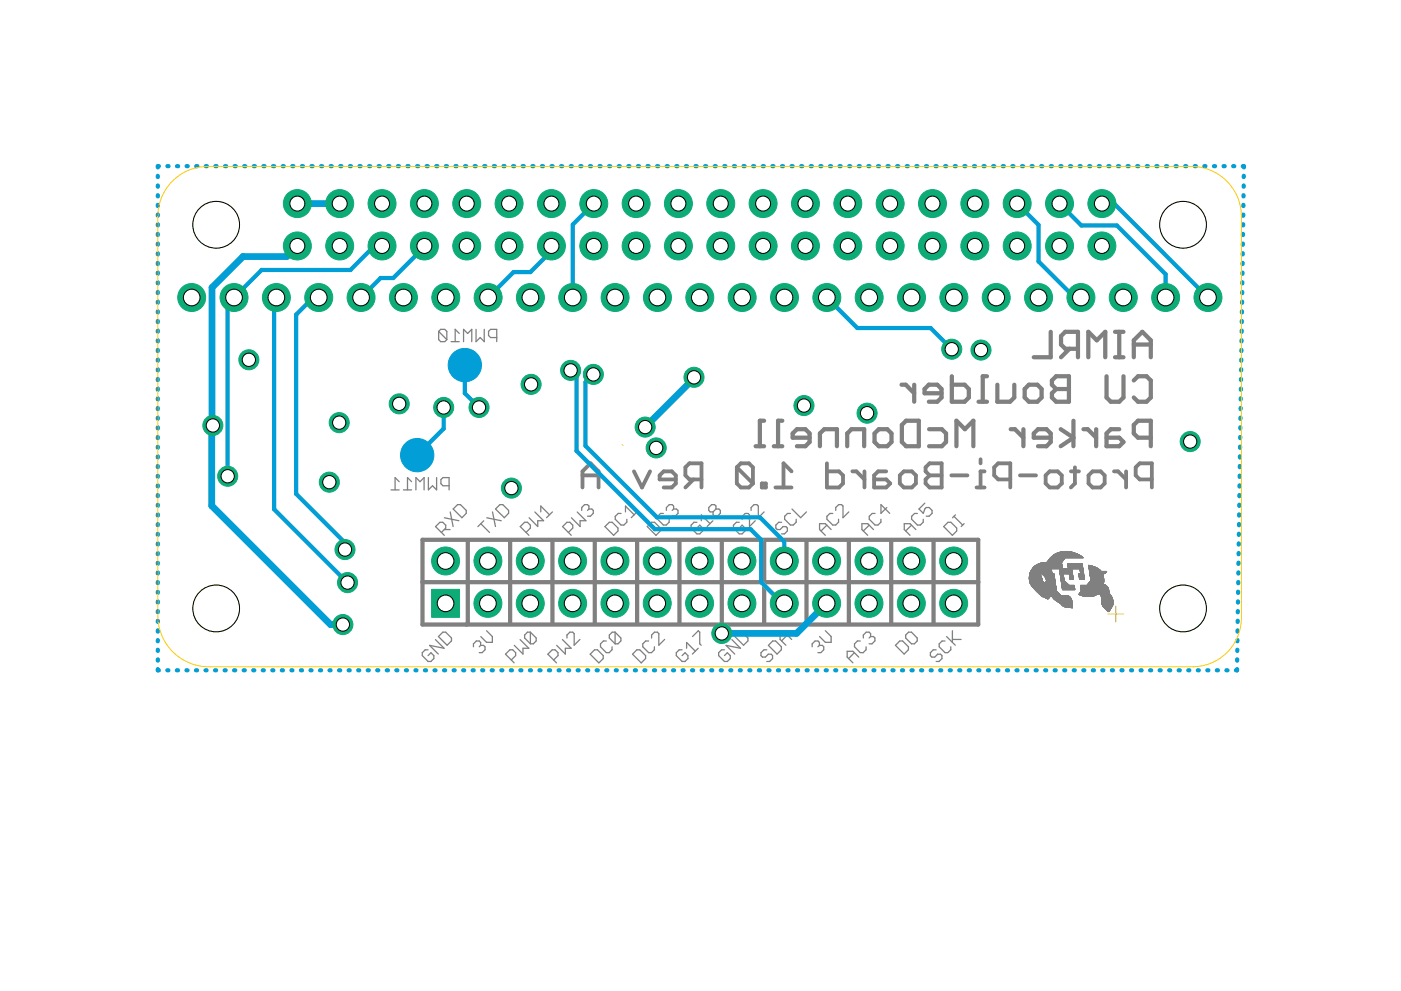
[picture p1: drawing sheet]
<svg xmlns="http://www.w3.org/2000/svg" width="420mm" height="297mm" viewBox="0 0 420 297" stroke-linecap="round" stroke-linejoin="round" font-family="sans-serif">
<path d="M137.4 109.4h4M139.4 107.4v4.1M123.3 136.4h3.7M125.1 134.6v3.7M332.3 184h4.7M334.6 181.7v4.7" fill="none" stroke="#afd134" stroke-width=".3"/>
<g fill="none" stroke="#808080" stroke-width=".38">
<path d="M131.6 99.3l.6-.6h1.2l.6 .6v2.5M131.6 99.3v2.5l.6 .6h1.2l.6-.6M131.6 99.3l2.4 2.5M137.7 99.9l-1.2-1.2v3.7M142.8 98.7v3.7l1.2-1.2 1.2 1.2v-3.7M135.3 102.4h2.4M139 102.4v-3.7l1.3 1.2 1.2-1.2v3.7M149 101.2h-1.9l-.6-.6v-1.3l.6-.6h1.9v3.7M117.3 146.8h2.4M119.7 144.4l-1.2-1.2v3.6M121 146.8h2.4M123.4 144.4l-1.2-1.2v3.6"/>
<path d="M124.7 146.8v-3.6l1.3 1.2 1.2-1.2v3.6M128.5 143.2v3.6l1.2-1.2 1.2 1.2v-3.6M132.4 159.6l1.3-1.3v-.9l-.9-.9h-.9l-1.3 1.3 2.6 2.7M133.2 158.7h1.8M133.3 155.2l4.3 .9M134.7 145.6h-1.9l-.6-.6v-1.2l.6-.6h1.9v3.6M135 153.5l.9 4.3M137.2 151.3h.9l1.7 1.7v.9l-1.3 1.3-2.6-2.6zM144.2 157l2.6 2.6M145.1 156.1l-1.8 1.7M146 155.2l4.3 .9M147.7 153.5l.9 4.3"/>
<path d="M149.9 151.3h.9l1.7 1.7v.9l-1.3 1.3-2.6-2.6zM157.8 159.6l1.3-1.3v-.9l-.9-.9h-.9l-1.3 1.3 2.6 2.7M160.4 153.5l2.6 2.6h-1.7v1.7l-2.6-2.6M162.2 153.4v-1.7l2.6 2.6M165.7 153.4l-1.8 1.8M170.5 159.6l1.3-1.3v-.9l-.9-.9h-.9l-1.3 1.3 2.6 2.7M173.1 153.5l2.6 2.6h-1.7v1.7l-2.6-2.6M176.6 152.6h.9l.4 .4v.9l-.8 .8h-.9M176.6 152.6v-.9l-.4-.4h-.9l-.8 .8v.9M176.6 152.6l-.4 .4M181.4 157.8l1.3-1.3h.9l1.7 1.8v.9l-1.3 1.3zM186.2 153.9h-.8l-.9 .9v.8l1.7 1.8h.9l.9-.9v-.9"/>
<path d="M187.6 153.4v-1.7l2.6 2.6M191.1 153.4l-1.8 1.8M194.1 157.8l1.3-1.3h.9l1.7 1.8v.9l-1.3 1.3zM198.9 153.9h-.8l-.9 .9v.8l1.7 1.8h.9l.9-.9v-.9M202 152.6h.9l.4 .4v.9l-.8 .8h-.9M202 152.6v-.9l-.4-.4h-.9l-.8 .8v.9M202 152.6l-.4 .4M209 156.5h-.9l-.8 .9v.9l1.7 1.7h.9l.8-.8v-.9l-.8-.9-.9 .9M210.3 156.1v-1.8l2.6 2.7M213.8 156.1l-1.7 1.7M214.7 152.6h.9l.4 .4v.9l-.8 .8h-.9l-.5-.4v-.9M214.7 152.6v-.9l-.4-.4h-.9l-.8 .8v.9l.4 .4h.8"/>
<path d="M214.7 152.6l-.9 .8M221.7 156.5h-.9l-.8 .9v.9l1.7 1.7h.9l.8-.8v-.9l-.8-.9-.9 .9M222.6 155.6v-.8l.9-.9h.8l.5 .4v3.5l1.7-1.7M225.3 153v-.9l.8-.8h.9l.4 .4v3.5l1.8-1.8M234.4 156.5h-.9l-.8 .9v.9l.4 .4h.9l.8-.9h.9l.4 .5v.9l-.8 .8h-.9M237 153.9h-.8l-.9 .9v.8l1.7 1.8h.9l.9-.9v-.9M237.5 152.6l2.6 2.6 1.8-1.8M248 157.4l-1.8 1.8M249.3 158.7l-1.8-1.7h-1.7v1.7l1.7 1.8M249.7 153.9h-.8l-.9 .9v.8l1.7 1.8h.9l.9-.9v-.9M250.6 153v-.9l.9-.8h.9l.4 .4v3.5l1.8-1.8M260.7 157.4l-1.8 1.8"/>
<path d="M262 158.7l-1.8-1.7h-1.7v1.7l1.7 1.8M262.4 153.9h-.8l-.9 .9v.8l1.7 1.8h.9l.9-.9v-.9M266 152.1l-1.8 1.8v-2.6l2.6 2.6M273.3 157.4l-1.7 1.8M274.7 158.7l-1.8-1.7h-1.7v1.7l1.7 1.8M275.1 153.9h-.8l-.9 .9v.8l1.7 1.8h.9l.9-.9v-.9M277.3 150.8l-1.7 1.8 1.3 1.3 .4-1.3 .5-.5h.8l.9 .9v.9l-.9 .8h-.8M284.3 156.5h.9l1.7 1.8v.9l-1.3 1.3-2.6-2.7zM286.1 154.8l2.6 2.6M286.5 154.3l-.8 .9M289.1 157l-.8 .8M128.4 194.8h-.9l-.9 .8v.9l1.8 1.8h.8l.9-.9v-.9l-.9-.9-.8 .9"/>
<path d="M130.6 191.7l2.6 2.6-4.4-.9 2.6 2.6M132.8 189.5h.9l1.7 1.7v.9l-1.3 1.3-2.6-2.6zM144.1 193.4v-.8l-.4-.5h-.8l-.9 .9v.9M144.1 193.4l-.4 .5M144.1 193.4h.9l.5 .5v.9l-.9 .8h-.9M145.9 189.1l1.8 1.7v1.7h-1.8l-1.7-1.7M153.3 197.8l1.3-1.3v-.9l-.8-.8h-.9l-1.3 1.3 2.6 2.6M156 191.7l2.6 2.6h-1.8v1.7l-2.6-2.6M159.1 189.5h-.9l-.9 .9v.8l1.8 1.8M159.1 189.5l1.7 1.7v.9l-.9 .9h-.8M159.1 189.5v3.5M166 197.8l1.3-1.3v-.9l-.8-.8h-.9l-1.3 1.3 2.6 2.6"/>
<path d="M168.7 191.7l2.6 2.6h-1.8v1.7l-2.6-2.6M170 191.2v-.8l.9-.9h.9l.4 .4v3.5l1.7-1.7M178.3 194.8h.9l1.7 1.7v.9l-1.3 1.3-2.6-2.6zM181.8 192.1h-.8l-.9 .9v.9l1.7 1.7h.9l.9-.8v-.9M184.5 189.5h-.9l-.9 .9v.8l1.8 1.8M184.5 189.5l1.7 1.7v.9l-.9 .9h-.8M184.5 189.5v3.5M191 194.8h.9l1.7 1.7v.9l-1.3 1.3-2.6-2.6zM194.5 192.1h-.9l-.8 .9v.9l1.7 1.7h.9l.9-.8v-.9M195.4 191.2v-.8l.9-.9h.9l.4 .4v3.5l1.7-1.7M204.6 194.8h-.9l-.9 .8v.9l1.8 1.8h.8l.9-.9v-.9l-.9-.9-.8 .9M205.9 194.3v-1.7l2.6 2.6"/>
<path d="M207.7 190.8l1.7-1.7 .4 .4v3.5l.5 .4M209.4 194.3l-1.8 1.7M217.3 194.8h-.9l-.9 .8v.9l1.8 1.8h.8l.9-.9v-.9l-.9-.9-.8 .9M219.5 191.7l2.6 2.6-4.4-.9 2.6 2.6M221.7 189.5h.8l1.8 1.7v.9l-1.3 1.3-2.6-2.6zM230 194.8h-.9l-.9 .8v.9l.5 .5h.8l.9-.9h.9l.4 .4v.9l-.9 .9h-.8M231.7 192.1h.9l1.7 1.8v.9l-1.3 1.2-2.6-2.6zM236.1 190.4l-1.7 1.7M237.4 191.7l-1.7-1.8h-1.7v1.8l1.7 1.7M245.7 193.4v-.8l-.4-.5h-.9l-.8 .9v.9M245.7 193.4h.9l.4 .5v.9l-.8 .8h-.9M245.7 193.4l-.4 .5"/>
<path d="M247.5 189.1l1.8 1.7v1.7h-1.8l-1.7-1.7M256.2 195.6l-1.7 1.8M257.5 197l-1.7-1.8h-1.7v1.8l1.7 1.7M258 192.1h-.9l-.8 .9v.9l1.7 1.7h.9l.8-.8v-.9M261.1 190.8v-.9l-.5-.4h-.8l-.9 .9v.8M261.1 190.8h.9l.4 .4v.9l-.9 .9h-.9M261.1 190.8l-.5 .4M269.8 192.1h.9l1.7 1.8v.9l-1.3 1.2-2.6-2.6zM272.5 189.5h.8l1.8 1.7v.9l-.9 .9h-.9l-1.7-1.8v-.8zM280.8 194.8h-.9l-.9 .8v.9l.5 .5h.8l.9-.9h.9l.4 .4v.9l-.9 .9h-.8M283.4 192.1h-.9l-.8 .9v.9l1.7 1.7h.9l.8-.8v-.9M283.9 190.8l2.6 2.6"/>
<path d="M285.6 189.1v3.4M285.6 191.7h2.6"/>
</g>
<g fill="none" stroke="#808080" stroke-width="1.1">
<path d="M248 138.9v7.2h3.6l1.2-1.2v-2.4l-1.2-1.2h-3.6M294.1 137.7v1.2M174.7 142.5h4.8M174.7 146.1v-4.8l2.4-2.4 2.4 2.4v4.8M190.1 141.3l2.4 4.8 2.4-4.8M202.7 143.7h-4.9v-1.2l1.2-1.2h2.5l1.2 1.2v2.4l-1.2 1.2h-2.5M208 143.7l-2.5 2.4M210.4 143.7h-3.6l-1.3-1.2v-2.4l1.3-1.2h3.6v7.2M221 140.1l1.2-1.2h2.4l1.2 1.2v4.8M221 140.1v4.8l1.2 1.2h2.4l1.2-1.2M221 140.1l4.8 4.8M228.5 144.9h1.2v1.2h-1.2z"/>
<path d="M232.6 146.1h4.8M237.4 141.3l-2.4-2.4v7.2M255.6 141.3h1.2l2.4 2.4M259.2 141.3v4.8M265.8 141.3h-2.4l-1.3 1.2v3.6h3.7l1.2-1.2-1.2-1.2h-3.7M271.1 141.3h2.4l1.2 1.2v2.4l-1.2 1.2h-2.4l-1.2-1.2v-2.4zM277.6 140.1l1.2-1.2h3.6v7.2h-3.6l-1.2-1.2v-1.2l1.2-1.2-1.2-1.2zM278.8 142.5h3.6M285.3 142.5h4.8M292.9 146.1h2.4M295.3 141.3h-1.2v4.8M303 143.7h-3.6l-1.2-1.2v-2.4l1.2-1.2h3.6v7.2"/>
<path d="M305.9 142.5h4.8M313.6 142.5l1.2-1.2h2.4l1.2 1.2v2.4l-1.2 1.2h-2.4l-1.2-1.2zM321.2 141.3h2.4M322.4 140.1v4.8l-1.2 1.2M327.7 141.3h2.4l1.2 1.2v2.4l-1.2 1.2h-2.4l-1.2-1.2v-2.4zM334.1 141.3h1.2l2.4 2.4M337.7 141.3v4.8M345.4 143.7h-3.6l-1.2-1.2v-2.4l1.2-1.2h3.6v7.2"/>
</g>
<g fill="none" stroke="#808080" stroke-width="1.3">
<path d="M315.1 99.5v7.6h-5.1M334.4 99.5h2.5M335.7 99.5v7.6M270.4 115.3h1.2l2.6 2.6M274.2 115.3v5.1M282.4 117.9h-5.1v-1.3l1.3-1.3h2.5l1.3 1.3v2.5l-1.3 1.3h-2.5M285.5 112.8v7.6h3.8l1.3-1.3v-2.5l-1.3-1.3h-3.8M296 112.8h-1.3v7.6M299.1 115.3v5.1h3.8l1.3-1.3v-3.8M308.6 115.3h2.5l1.3 1.3v2.5l-1.3 1.3h-2.5l-1.3-1.3v-2.5zM315.5 114l1.2-1.2h3.9v7.6h-3.9l-1.2-1.3v-1.2l1.2-1.3-1.2-1.3zM316.7 116.6h3.9"/>
<path d="M320.7 104.5l-2.5 2.6M323.3 104.5h-3.8l-1.3-1.2v-2.6l1.3-1.2h3.8v7.6M326.4 107.1v-7.6l2.5 2.5 2.6-2.5v7.6M331.9 112.8v6.3l1.2 1.3h2.6l1.2-1.3v-6.3M334.4 107.1h2.5M340 107.1v-5.1l2.6-2.5 2.5 2.5v5.1M340 114l1.3-1.2h2.6l1.2 1.2v5.1l-1.2 1.3h-2.6l-1.3-1.3M340 103.3h5.1M226.6 133.8h2.6M229.2 126.1h-1.3v7.7M232.1 133.8h2.5M234.6 126.1h-1.3v7.7"/>
<path d="M242.8 131.2h-5.1v-1.3l1.3-1.2h2.5l1.3 1.2v2.6l-1.3 1.3h-2.5M245.9 133.8v-3.9l1.3-1.2h3.8v5.1M254.1 133.8v-3.9l1.3-1.2h3.8v5.1M263.5 128.7h2.6l1.3 1.2v2.6l-1.3 1.3h-2.6l-1.2-1.3v-2.6zM271.7 126.1h3.8v7.7h-3.8l-1.2-1.3v-5.1zM278.6 128.7h3.8l1.3 1.2v2.6l-1.3 1.3h-3.8M286.8 133.8v-7.7l2.6 2.6 2.5-2.6v7.7M293.5 120.4h2.5M303.1 128.7h1.3l2.5 2.5M306.9 128.7v5.1M315.1 131.2h-5.1v-1.3l1.3-1.2h2.5l1.3 1.2v2.6l-1.3 1.3h-2.5M318.1 128.7l3.8 2.5-3.8 2.6"/>
<path d="M321.9 126.1v7.7M324.9 128.7h1.3l2.5 2.5M328.7 128.7v5.1M335.7 128.7h-2.6l-1.2 1.2v3.9h3.8l1.2-1.3-1.2-1.3h-3.8M345.1 131.2h-3.8l-1.3-1.3v-2.5l1.3-1.3h3.8v7.7M126.7 174.5h166.7M126.7 161.8h166.7v25.4h-166.7zM140.3 162.1v24.7l-.4 .4M153 162.1v24.7M165.7 162.1v24.7M178.4 162.1v24.7M191.1 162.1v24.7"/>
<path d="M203.8 162.1v24.7M216.5 162.1v24.7M229.2 162.1v24.7M241.9 162.1v24.7M254.6 162.1v24.7M267.3 162.1v24.7M280 162.1v24.7"/>
</g>
<g fill="none" stroke="#808080" stroke-width=".3">
<path d="M308.7 173.5h3.8M308.7 173.4h3.7M308.7 173.3l3.7 .1M308.7 173.2l3.7 .1M308.7 173.2h3.7M308.7 173.1h3.6M308.7 173h3.6M308.7 173.8h3.8M308.7 173.7h3.8M308.7 173.6l3.8 .1M308.7 172.9l3.6 .1M308.7 172.9h3.6"/>
<path d="M308.7 172.8h3.5M308.7 172.7l3.5 .1M308.7 172.6l3.5 .1M308.7 172.6h3.4M308.8 174h3.8M308.8 173.9h3.8M308.8 172.5l3.3 .1M308.8 172.4h3.3M308.8 172.4h3.2M308.8 174.1l3.8 .1M308.8 174.1h3.8M308.8 172.3h3.2"/>
<path d="M308.8 172.2l3.2 .1M308.8 174.2h3.9M308.8 172.2h3.1M308.8 174.4h4M308.8 174.3h3.9M308.8 172.1h3.1M308.8 174.4l4 .1M308.8 172h3M308.9 174.5l4 .1M308.9 171.9h2.9M308.9 174.6h7.5M308.9 174.7h7.6"/>
<path d="M308.9 171.8h2.8M308.9 171.7h2.8M309 174.8l7.5 .1M309 171.6h2.6M309 174.9h7.5M309 175h7.5M309 171.5h6.4M309.1 175h7.4M309.1 171.4h6.3M309.1 171.3h6.3M309.1 175.1h7.4M309.2 175.2h7.3"/>
<path d="M309.2 171.2h6.2M309.2 175.3h7.3M309.2 171.1h6.2M309.3 175.3l7.3 .1M309.3 171h6M309.3 175.4h7.3M309.3 170.9h6M309.4 175.5h7.2M309.4 170.9h5.9M309.4 175.6h7.2M309.4 170.8h5.9M309.5 170.7h5.8"/>
<path d="M309.5 175.6h7.1M309.5 175.7h7.1M309.5 170.6l5.8 .1M309.5 170.6h5.8M309.6 175.8h7M309.6 175.9h7M309.7 170.4h8.9M309.7 175.9l7 .1M309.7 170.3h8.9M309.8 176h6.9M309.8 170.3h8.8M309.8 176.1h6.9"/>
<path d="M309.8 170.2h8.8M309.9 176.2h6.8M309.9 170.1h8.7M310 176.2h6.7M310 170.1h8.5M310 176.3h6.7M310 170h8.5M310.1 176.4h6.6M310.1 169.9h8.4M310.2 176.5h6.5M310.2 169.8h8.3M310.2 176.5l6.5 .1"/>
<path d="M310.3 176.6l6.5 .1M310.4 176.7h6.4M310.4 169.7h8.1M310.4 176.8h6.4M310.4 169.6h8.1M310.5 176.8h6.3M310.6 169.5h7.9M310.6 176.9h6.2M310.7 177h6.1M310.7 169.5h7.8M310.7 177.1h6.1M310.8 177.1h6"/>
<path d="M310.8 169.4h7.6M310.9 177.2l6 .1M310.9 169.3h7.5M311 177.3h5.9M311 177.4h6M311 169.2h7.4M311.1 177.4l6 .1M311.2 177.5l6 .1M311.2 177.6l6.1 .1M311.2 169.2h7.2M311.3 177.7h6.1M311.4 169.1h7"/>
<path d="M311.4 177.7l6 .1M311.5 177.8l6 .1M311.5 169h6.9M311.6 177.9h6M311.6 178h6M311.7 169h6.7M311.7 178l6 .1M311.7 171.6h3.7M311.8 178.1l6 .1M311.9 178.2h6M311.9 171.7h3.5M311.9 168.9h6.5"/>
<path d="M312 178.3h6M312 178.3l6.1 .1M312 171.7h3.4M312.1 178.4l6 .1M312.1 168.8h6.2M312.1 171.8l3.4 .1M312.2 178.5h6M312.3 178.6h2.7M312.3 171.9h3.2M312.4 178.6h2.5M312.4 172h3.7M312.4 178.7h2.5"/>
<path d="M312.5 168.7h5.8M312.5 172h3.6M312.5 178.8h2.4M312.6 172.1h3.5M312.7 178.9h2.2M312.7 172.2h3.4M312.8 172.3h3.3M312.9 172.3l3.2 .1M313 172.4h3.1M313.1 172.5l3 .1M313.1 178.9h1.7M313.1 172.6h3"/>
<path d="M313.2 172.6l3 .1M313.3 179h1.4M313.3 172.7h2.9M313.3 172.8h2.9M313.4 172.9h2.8M313.4 179.1h1.3M313.4 172.9l2.8 .1M313.5 173h2.7M313.5 174.6h2.9M313.5 173.1h2.7M313.6 173.2h2.7M313.6 174.5h2.8"/>
<path d="M313.6 179.2h1M313.7 173.3h2.6M313.7 174.4h2.7M313.7 173.4h2.6M313.7 174.3h2.7M313.7 173.5h2.6M313.8 179.3h.7M313.8 173.5l2.5 .1M313.8 174.3h2.6M313.8 173.6l2.5 .1M313.8 174.2h2.6M313.8 173.8h2.5"/>
<path d="M313.8 173.7h2.5M313.8 174.1h2.6M313.8 174h2.6M313.8 173.9h2.5M313.9 179.4h.5M314.1 179.5h.2M314.2 168.3h4.4M314.6 179.2h-1.1M315.1 167.2h9.7M315.2 167l9.5 .1M315.3 167h9.3M315.3 178.6h5.1"/>
<path d="M315.4 166.9h9.1M315.4 178.6l5.1 .1M315.4 171.5l-6.4 .1M315.4 178.7l5.2 .1M315.4 166.8h9M315.5 178.8h5.2M315.5 166.8h8.8M315.6 178.9h5.2M315.6 178.9l5.3 .1M315.6 166.7h8.6M315.7 179l5.3 .1M315.7 166.6h8.4"/>
<path d="M315.7 179.1h5.3M315.8 179.2h5.3M315.8 166.5h8.2M315.9 179.2l5.2 .1M315.9 166.5h8M315.9 179.3l5.3 .1M316 179.4l5.2 .1M316 166.4h7.7M316.1 179.5h5.1M316.1 166.3h7.5M316.1 179.5l5.2 .1M316.2 179.6h5.1"/>
<path d="M316.2 166.2h7.2M316.3 179.7h5M316.3 166.2h7M316.4 179.8h5M316.4 166.1h6.8M316.5 179.8l4.9 .1M316.6 179.9h4.8M316.6 166h6.4M316.7 180h4.7M316.7 165.9h6.1M316.9 165.9h5.7M317.1 165.8h5.3"/>
<path d="M317.2 165.7h5M317.4 165.7h4.6M317.7 165.6h4M317.7 170.5h3.7M317.8 170.7h3.6M317.8 170.6h3.6M317.8 170.8h3.7M317.8 171h3.7M317.8 170.9h3.7M317.8 171.1h3.7M317.8 171.3h3.7M317.8 171.2h3.7"/>
<path d="M317.9 171.4h3.6M317.9 171.5l3.7 .1M317.9 171.7h3.7M317.9 171.6h3.7M317.9 171.9h3.7M317.9 171.8h3.7M317.9 172h3.7M318 172.1h.9M318 172h.8M318 165.5h3.5M318 172.3h.9M318 172.2h.9"/>
<path d="M318 172.4h.9M318 172.6h.9M318 172.5l.9 .1M318.1 172.7h.8M318.1 172.6h.8M318.1 172.8h.8M318.1 173h.9M318.1 172.9l.9 .1M318.1 172.9h.9M318.1 173.2h.9M318.1 173.1h.9M318.2 173.4h.8"/>
<path d="M318.2 173.3h.8M318.2 173.6h.9M318.2 173.5l.9 .1M318.2 173.5h.8M318.2 173.7h.9M318.2 173.8h.9M318.2 174h.9M318.2 173.9h.9M318.3 174.1l1 .1M318.3 174.1h.9M318.3 174.3h1.1M318.3 174.2l1.1 .1"/>
<path d="M318.3 174.4l1.3 .1M318.3 174.4h1.2M318.3 174.5l1.4 .1M318.3 174.7l1.6 .1M318.3 174.7h1.5M318.3 174.6h1.5M318.3 168.6h-5.3M318.4 174.9h1.7M318.4 174.8l1.6 .1M318.4 165.4h2.7M318.4 175h1.8M318.4 175.1l1.9 .1"/>
<path d="M318.4 175l1.8 .1M318.4 168.5l-4.5 .1M318.4 175.3l2.1 .1M318.4 175.3h2.1M318.4 175.2h2M318.5 175.4l3.6 .1M318.5 175.6h3.7M318.5 175.5h3.7M318.5 168.4l-4.5 .1M318.5 175.7h3.7M318.5 175.6l3.7 .1M318.5 175.8h3.7"/>
<path d="M318.5 176h3.7M318.5 175.9h3.7M318.5 168.4h-4.4M318.6 176.2h3.6M318.6 176.1h3.6M318.6 176.2l3.7 .1M318.6 176.4h3.7M318.6 176.3h3.7M318.6 176.6h3.7M318.6 176.5h3.7M318.6 168.2l-4.3 .1M318.6 176.7h3.7"/>
<path d="M318.7 176.8h3.6M318.7 176.8h.1M318.7 168.2h-4.4M318.7 168.1h-4.3M318.7 165.4h2.1M318.8 168h-4.4M318.9 167.9l-4.4 .1M318.9 167.9h-4.4M318.9 167.8h-4.3M319 167.7h-4.4M319.1 167.6l-4.4 .1M319.1 167.5l-4.4 .1"/>
<path d="M319.2 167.5h-4.4M319.2 167.4h-4.3M319.3 167.3l-4.4 .1M319.3 167.2l-4.3 .1M320.2 169h4.3M320.3 169.3h4.3M320.3 169.2h4.2M320.3 169.1l4.2 .1M320.3 169.4h4.3M320.3 169.5h4.3M320.3 169.7h4.3M320.3 169.6h4.3"/>
<path d="M320.3 169.9h4.4M320.3 169.8h4.3M320.4 169.9h4.3M320.4 170.1h4.3M320.4 170h4.3M320.4 170.2l4.3 .1M320.4 170.2h4.3M320.4 170.3h4.3M320.4 170.4h4.3M320.7 172.1h.9M320.7 172l.9 .1M320.7 172.3h1"/>
<path d="M320.7 172.2h1M320.7 172.4h1M320.8 172.6h.9M320.8 172.5h.9M320.8 172.7h.9M320.8 172.6l.9 .1M320.8 172.9h1M320.8 172.8h1M320.8 173h1M320.8 173.2h1M320.8 173.1h1M320.9 173.2l.9 .1"/>
<path d="M320.9 173.5h1M320.9 173.4h.9M320.9 173.3l.9 .1M320.9 173.6h1M323.5 172h1.5M323.6 172.1h1.4M323.6 172h1.4M323.6 178.2h5.4M323.6 172.3h1.4M323.6 172.2l1.4 .1M323.6 172.4h1.4M323.6 178.1h9.2"/>
<path d="M323.6 172.6h1.5M323.6 172.5h1.4M323.6 172.7h1.5M323.6 172.6l1.5 .1M323.7 172.9h1.4M323.7 172.8h1.4M323.7 178h9.1M323.7 173h1.4M323.7 173.2h1.4M323.7 173.1h1.4M323.7 173.2l1.5 .1M323.7 177.9h9"/>
<path d="M323.7 173.5h1.5M323.7 173.4h1.5M323.7 173.3h1.5M323.8 178.3h5M323.8 173.6h1.4M323.8 173.5l1.4 .1M323.8 177.8h8.9M323.8 177.8h8.8M323.9 170.6h.9M323.9 170.5h.9M323.9 178.3h4.8M323.9 177.7h8.7"/>
<path d="M323.9 170.7h.9M323.9 170.8l.9 .1M323.9 170.8h.9M324 177.7h8.6M324 171.1h.8M324 171h.8M324 170.9h.8M324 171.1l.8 .1M324 171.3h.9M324 171.2h.8M324 177.6h8.5M324 171.4h.9"/>
<path d="M324 171.6h.9M324 171.5l.9 .1M324.1 175.6h7.7M324.1 175.5h7.6M324.1 175.5h7.5M324.1 171.7h.8M324.1 177.5h8.4M324.1 175.8h7.9M324.1 175.7h7.9M324.1 175.6l7.8 .1M324.1 171.9h.9M324.1 171.8h.9"/>
<path d="M324.1 178.4h4.4M324.1 177.4h8.4M324.1 176l8.1 .1M324.1 175.9l8.1 .1M324.1 175.9h8M324.1 176.2h8.2M324.1 176.1h8.2M324.2 176.2l8.1 .1M324.2 176.5h8.2M324.2 176.4h8.2M324.2 176.3h8.2M324.2 177.3h8.3"/>
<path d="M324.2 176.6h8.3M324.2 176.7h8.3M324.3 177.3h8.2M324.3 176.8h8.2M324.3 178.5h4.1M324.3 177.1h8.2M324.3 177h8.2M324.3 176.9h8.2M324.6 178.6h3.6M324.7 170.5h-15.1M324.8 167.2h-9.8M324.9 178.6h3"/>
<path d="M325.2 178.7h2.5M326 178.8h1.2M326.1 175.4h5.4M326.1 175.3h5.3M326.2 175.2h5M326.2 175.2h4.8M326.3 175.1h4.6M326.4 175h4.5M326.4 174.9h4.5M326.5 174.9h4.4M326.5 169.5h.5M326.5 169.4l.2 .1"/>
<path d="M326.5 169.7h1.1M326.5 169.6h.9M326.6 174.8h4.3M326.6 169.9h1.7M326.6 169.8h1.4M326.6 169.7l1.3 .1M326.6 169.9l1.8 .1M326.6 170.1h2.1M326.6 170l2 .1M326.6 170.3l2.6 .1M326.6 170.2l2.4 .1M326.6 170.2h2.3"/>
<path d="M326.6 170.4h2.7M326.7 170.5l2.8 .1M326.7 170.5h2.7M326.7 174.6h4.3M326.7 170.7l3 .1M326.7 170.6l2.9 .1M326.7 170.8h3.1M326.7 171h3.3M326.7 170.9l3.2 .1M326.7 170.8l3.2 .1M326.7 174.5h4.3M326.7 171.1l3.4 .1"/>
<path d="M326.7 171.1h3.4M326.8 171.2l3.5 .1M326.8 171.3h5.1M326.8 174.5h4.2M326.8 171.6h4.9M326.9 174.4h4.1M326.9 172.1h3.9M326.9 174.3h4.1M326.9 172.3h3.8M326.9 172.2h3.8M326.9 172.4l3.9 .1M327 172.5l3.8 .1"/>
<path d="M327 172.6l3.9 .1M327 172.6h3.8M327 174.2h4M327 172.9h3.9M327 172.8h3.9M327 172.7l3.9 .1M327 173.1h3.9M327 173h3.9M327.1 173.3l3.9 .1M327.1 173.2h3.9M327.1 173.2h3.8M327.1 173.4h3.9"/>
<path d="M327.1 173.5h3.9M327.1 174.1h3.9M327.1 173.7h3.9M327.1 173.6l3.9 .1M327.2 173.8h3.8M327.2 174h3.8M327.2 173.9h3.8M329.2 178.1l-5.6 .1M329.9 178.1l2.9 .1M330 178.2h2.9M330.1 178.3h2.9M330.1 178.3l2.9 .1"/>
<path d="M330.2 178.4h2.8M330.2 178.5h2.9M330.2 178.6h3M330.2 178.6l3 .1M330.3 178.8h3M330.3 178.7l3 .1M330.3 178.9h3.1M330.3 179l3.2 .1M330.3 178.9l3.1 .1M330.3 179.5l3.3 .1M330.3 179.5h3.3M330.3 179.4l3.3 .1"/>
<path d="M330.3 179.3h3.2M330.3 179.2h3.2M330.3 179.1h3.2M330.4 179.8l3.3 .1M330.4 179.8h3.3M330.4 179.7h3.3M330.4 179.6l3.3 .1M330.4 180h3.4M330.4 179.9l3.4 .1M330.9 172l-4 .1M331 174.7h-4.4M331.1 172h-4.2"/>
<path d="M331.2 171.9h-4.3M331.4 171.8l-4.5 .1M331.4 171.7l-4.5 .1M331.6 171.7h-4.8M331.8 171.5l-5 .1M331.8 171.4l-5 .1M331.9 171.4h-5.1M316.8 180.1h4.6M316.8 180.1l4.7 .1M316.9 180.2h4.6M317.1 180.3h4.4M317.2 180.4h4.3"/>
<path d="M317.4 180.4l4.1 .1M317.5 180.5l4 .1M317.6 180.6h3.9M317.7 180.7h3.8M317.9 180.7l3.6 .1M317.9 180.8h3.6M318.1 180.9h3.4M318.1 181h3.5M318.2 181h3.4M318.3 181.1l3.3 .1M318.4 181.2h3.2M318.4 181.3h3.2"/>
<path d="M318.5 181.3h3.1M318.6 181.4h3M318.6 181.5h3M318.7 181.6h2.9M318.8 181.6h2.8M318.9 181.7h2.7M319 181.8h2.6M319.2 181.9h2.4M319.4 181.9h2.2M320.5 182h1.1M320.9 182.1h.7M321.3 182.2h.3"/>
<path d="M330.4 180.3h3.5M330.4 180.2l3.5 .1M330.4 180.1l3.5 .1M330.4 180.1h3.4M330.4 180.5h3.5M330.4 180.4h3.5M330.5 180.7h3.4M330.5 181h3.4M330.5 180.9h3.4M330.5 181h3.3M330.5 181.1h3.3M330.6 181.2h3.2"/>
<path d="M330.6 181.4h3.1M330.7 181.5h3M330.7 181.6h2.9M330.8 181.7h2.7M330.8 181.8h2.7M330.9 181.9h2.5M331 182h2.4M331.1 182.1h2.2M331.2 182.2h2.1M331.3 182.2h1.9M331.4 182.3h1.8M331.5 182.4h1.6"/>
<path d="M331.6 182.5h1.5M331.6 182.5h1.4M331.7 182.6h1.3M331.7 182.7h1.3M331.8 182.8h1.1M331.9 182.8h.9M331.9 182.9h.9M332 183h.8M332.1 183.1h.6M332.3 183.2h.3M332.4 183.3h.1M333.6 181.6l-2.8 .1"/>
<path d="M333.7 181.3l-3.1 .1M333.7 181.3h-3.1M333.9 180.8h-3.4M333.9 180.7l-3.4 .1M333.9 180.6h-3.4"/>
</g>
<g fill="#029ed7" stroke="#029ed7" stroke-width=".3">
<circle cx="125.1" cy="136.4" r="5"/>
<circle cx="139.4" cy="109.4" r="5"/>
</g>
<path d="M89.2 61h12.7M89.2 73.7l-3.2 3.2h-13.1l-9.3 9.3v41.1l.2 .2-.3 .3v23.8l35.6 35.6h3.7M208.1 113.1v.3l-14.6 14.6M247.9 180.8l-9 9.1h-22.4" fill="none" stroke="#029ed7" stroke-width="2"/>
<g fill="none" stroke="#029ed7" stroke-width="1.3">
<path d="M47.3 52.7v.4M47.3 55.6v.4M47.3 58.5v.4M47.7 49.8h-.4v.4M50.2 49.8h.3M53.1 49.8h.3M56 49.8h.3M58.8 49.8h.4M61.7 49.8h.4M64.6 49.8h.3M67.5 49.8h.3M70.4 49.8h.3"/>
<path d="M73.2 49.8h.4M76.1 49.8h.4M79 49.8h.3M81.9 49.8h.3M84.8 49.8h.3M87.7 49.8h.3M90.5 49.8h.4M93.4 49.8h.3M96.3 49.8h.3M99.2 49.8h.3M102 49.8h.4M104.9 49.8h.4"/>
<path d="M107.8 49.8h.3M110.7 49.8h.3M113.6 49.8h.3M116.4 49.8h.4M119.3 49.8h.4M122.2 49.8h.3M125.1 49.8h.3M128 49.8h.3M130.8 49.8h.4M133.7 49.8h.3M136.6 49.8h.3M139.5 49.8h.3"/>
<path d="M142.3 49.8h.4M145.2 49.8h.4M148.1 49.8h.3M151 49.8h.3M153.9 49.8h.3M156.7 49.8h.4M159.6 49.8h.4M162.5 49.8h.4M165.4 49.8h.3M168.3 49.8h.3M171.2 49.8h.3M174 49.8h.4"/>
<path d="M176.9 49.8h.3M179.8 49.8h.3M182.7 49.8h.3M185.5 49.8h.4M188.4 49.8h.4M191.3 49.8h.3M194.2 49.8h.3M197.1 49.8h.3M199.9 49.8h.4M202.8 49.8h.4M205.7 49.8h.3M208.6 49.8h.3"/>
<path d="M211.5 49.8h.3M214.3 49.8h.4M217.2 49.8h.4M220.1 49.8h.3M223 49.8h.3M225.8 49.8h.4M228.7 49.8h.4M231.6 49.8h.4M234.5 49.8h.3M237.4 49.8h.3M240.3 49.8h.3M243.1 49.8h.4"/>
<path d="M246 49.8h.4M248.9 49.8h.3M251.8 49.8h.3M254.7 49.8h.3M257.5 49.8h.4M260.4 49.8h.4M263.3 49.8h.3M266.2 49.8h.3M269 49.8h.4M271.9 49.8h.4M274.8 49.8h.3M277.7 49.8h.3"/>
<path d="M280.6 49.8h.3M283.4 49.8h.4M286.3 49.8h.4M289.2 49.8h.3M292.1 49.8h.3M295 49.8h.3M297.8 49.8h.4M300.7 49.8h.4M303.6 49.8h.4M306.5 49.8h.3M309.4 49.8h.3M312.3 49.8h.3"/>
<path d="M315.1 49.8h.4M318 49.8h.3M320.9 49.8h.3M323.8 49.8h.3M326.6 49.8h.4M329.5 49.8h.4M332.4 49.8h.3M335.3 49.8h.3M338.2 49.8h.3M341 49.8h.4M343.9 49.8h.4M346.8 49.8h.3"/>
<path d="M349.7 49.8h.3M352.6 49.8h.3M355.4 49.8h.4M358.3 49.8h.3M361.2 49.8h.3M364.1 49.8h.3M366.9 49.8h.4M369.8 49.8h.4M372.7 49.8h.3v.4M372.9 58.5v.4M373 55.6v.4M373 52.7v.4"/>
<path d="M47.3 61.4v.4M47.3 64.3v.4M47.3 67.2v.4M47.3 70.1v.4M47.3 73v.4M47.3 75.9v.4M47.3 78.8v.4M114.6 73.7h-2.3l-7.2 7.2h-26.7l-10.2 10.2 .1 51.6M127.3 73.7v.3l-9.4 9.3h-3.8l-5.8 5.9M165.4 73.7v1.6l-6.3 6.3h-5.1l-7.6 7.6M178.1 61l-6.3 6.3v21.9M305.1 61l6.4 6.4v11l10.8 10.8h1.9"/>
<path d="M317.8 61l6.5 6.6h10.7l14.6 14.6v7M330.5 61h3.6l28.2 28.2M372.7 78.8l-.1 .4M372.7 75.9v.4M372.7 73v.4M372.8 70.1v.4M372.8 67.2v.4M372.9 64.3v.4M372.9 61.4v.4M47.3 81.7v.4M47.3 84.6v.4M47.3 87.5v.4"/>
<path d="M47.3 90.4v.4M47.3 93.3v.4M47.3 96.2v.4M47.3 99.1v.3M82.9 89.2l-.7 .7v62.8l22 21.9M95.6 89.2h-1.6l-5.2 5.1v53.7l14.7 14.7v2M248 89.2l9.1 9.1h22l6.3 6.4M372.4 99.1v.4M372.4 96.2v.4M372.4 93.3v.4M372.5 90.4v.4M372.5 87.5v.4"/>
<path d="M372.6 84.6v.4M372.6 81.7v.4M47.3 102v.3M47.3 104.9v.3M47.3 107.8v.3M47.3 110.7v.3M47.3 113.6v.3M47.3 116.5v.3M47.3 119.4v.3M139.4 109.4v8.5l4.3 4.2M171.1 111l1.8 1.8v22.3l23.5 23.5h28.7l3.2 3.2v12.7l6.3 6.3h.6M177.9 112.2l-2.3 2.4v19l21.4 21.5h30.9l7.3 7.3v5.7"/>
<path d="M372.1 119.4v.3M372.1 116.5v.3M372.2 113.6v.3M372.2 110.7v.3M372.3 107.8v.3M372.3 104.9v.3M372.3 102v.3M47.3 122.3v.3M47.3 125.2v.3M47.3 128.1v.3M47.3 131v.3M47.3 133.9v.3"/>
<path d="M47.3 136.8v.3M47.3 139.7v.3M133.1 122.1v6.4l-8 7.9M371.8 139.7v.3M371.9 136.8v.3M371.9 133.9v.3M371.9 131v.3M372 128.1v.3M372 125.2v.3M372.1 122.3l-.1 .3M47.3 142.6v.3M47.3 145.5v.3"/>
<path d="M47.3 148.4v.3M47.3 151.3v.3M47.3 154.2v.3M47.3 157.1v.3M47.3 160v.3M371.5 160v.3M371.6 157.1v.3M371.6 154.2v.3M371.7 151.3v.3M371.7 148.4v.3M371.8 145.5l-.1 .3M371.8 142.6v.3"/>
<path d="M47.3 162.9v.3M47.3 165.8v.3M47.3 168.7v.3M47.3 171.6v.3M47.3 174.5v.3M47.3 177.4v.3M371.3 177.4v.3M371.3 174.5v.3M371.4 171.6v.3M371.4 168.7v.3M371.5 165.8v.3M371.5 162.9v.3"/>
<path d="M47.3 180.3v.3M47.3 183.2v.3M47.3 186.1v.3M47.3 189v.3M47.3 191.9v.3M47.3 194.8v.3M47.3 197.7v.3M371 197.7v.3M371.1 194.8v.3M371.1 191.9v.3M371.1 189v.3M371.2 186.1v.3"/>
<path d="M371.2 183.2v.3M371.3 180.3v.3M47.3 200.6v.3h.3M50.2 200.9h.3M53 200.9h.4M55.9 200.9h.3M58.8 200.9h.3M61.6 200.9h.4M64.5 200.9h.3M67.4 200.9h.3M70.2 200.9h.3M73.1 200.9h.3"/>
<path d="M75.9 200.9h.4M78.8 200.9h.3M81.7 200.9h.3M84.5 200.9h.4M87.4 200.9h.3M90.3 200.9h.3M93.1 200.9h.3M96 200.9h.3M98.8 200.9h.3M101.7 200.9h.3M104.6 200.9h.3M107.4 200.9h.3"/>
<path d="M110.3 200.9h.3M113.1 200.9h.4M116 200.9h.3M118.9 200.9h.3M121.7 200.9h.3M124.6 200.9h.3M127.4 200.9h.4M130.3 200.9h.3M133.2 200.9h.3M136 200.9h.4M138.9 200.9h.3M141.8 200.9h.3"/>
<path d="M144.6 200.9h.3M147.5 200.9h.3M150.3 200.9h.4M153.2 200.9h.3M156.1 200.9h.3M158.9 200.9h.3M161.8 200.9h.3M164.6 200.9h.4M167.5 200.9h.3M170.4 200.9h.3M173.2 200.9h.3M176.1 200.9h.3"/>
<path d="M178.9 200.9h.4M181.8 200.9h.3M184.7 200.9h.3M187.5 200.9h.4M190.4 200.9h.3M193.3 200.9h.3M196.1 200.9h.3M199 200.9h.3M201.8 200.9h.4M204.7 200.9h.3M207.6 200.9h.3M210.4 200.9h.4"/>
<path d="M213.3 200.9h.3M216.2 200.9h.3M219 200.9h.3M221.9 200.9h.3M224.7 200.9h.3M227.6 200.9h.3M230.5 200.9h.3M233.3 200.9h.3M236.2 200.9h.3M239 200.9h.4M241.9 200.9h.3M244.8 200.9h.3"/>
<path d="M247.6 200.9h.3M250.5 200.9h.3M253.3 200.9h.4M256.2 200.9h.3M259.1 200.9h.3M261.9 200.9h.4M264.8 200.9h.3M267.7 200.9h.3M270.5 200.9h.3M273.4 200.9h.3M276.2 200.9h.4M279.1 200.9h.3"/>
<path d="M282 200.9h.3M284.8 200.9h.3M287.7 200.9h.3M290.5 200.9h.4M293.4 200.9h.3M296.3 200.9h.3M299.1 200.9h.3M302 200.9h.3M304.8 200.9h.4M307.7 200.9h.3M310.6 200.9h.3M313.4 200.9h.4"/>
<path d="M316.3 200.9h.3M319.2 200.9h.3M322 200.9h.3M324.9 200.9h.3M327.7 200.9h.4M330.6 200.9h.3M333.5 200.9h.3M336.3 200.9h.4M339.2 200.9h.3M342.1 200.9h.3M344.9 200.9h.3M347.8 200.9h.3"/>
<path d="M350.6 200.9h.3M353.5 200.9h.3M356.4 200.9h.3M359.2 200.9h.3M362.1 200.9h.3M364.9 200.9h.4M367.8 200.9h.3M371 200.6v.3h-.4"/>
</g>
<circle cx="89.2" cy="73.7" r="4.2" fill="#0dab76" stroke="#0dab76" stroke-width=".3"/>
<circle cx="89.2" cy="73.7" r="2.24" fill="#fff" stroke="#000" stroke-width=".3"/>
<circle cx="89.2" cy="61" r="4.2" fill="#0dab76" stroke="#0dab76" stroke-width=".3"/>
<circle cx="89.2" cy="61" r="2.24" fill="#fff" stroke="#000" stroke-width=".3"/>
<circle cx="101.9" cy="73.7" r="4.2" fill="#0dab76" stroke="#0dab76" stroke-width=".3"/>
<circle cx="101.9" cy="73.7" r="2.24" fill="#fff" stroke="#000" stroke-width=".3"/>
<circle cx="101.9" cy="61" r="4.2" fill="#0dab76" stroke="#0dab76" stroke-width=".3"/>
<circle cx="101.9" cy="61" r="2.24" fill="#fff" stroke="#000" stroke-width=".3"/>
<circle cx="114.6" cy="73.7" r="4.2" fill="#0dab76" stroke="#0dab76" stroke-width=".3"/>
<circle cx="114.6" cy="73.7" r="2.24" fill="#fff" stroke="#000" stroke-width=".3"/>
<circle cx="114.6" cy="61" r="4.2" fill="#0dab76" stroke="#0dab76" stroke-width=".3"/>
<circle cx="114.6" cy="61" r="2.24" fill="#fff" stroke="#000" stroke-width=".3"/>
<circle cx="127.3" cy="73.7" r="4.2" fill="#0dab76" stroke="#0dab76" stroke-width=".3"/>
<circle cx="127.3" cy="73.7" r="2.24" fill="#fff" stroke="#000" stroke-width=".3"/>
<circle cx="127.3" cy="61" r="4.2" fill="#0dab76" stroke="#0dab76" stroke-width=".3"/>
<circle cx="127.3" cy="61" r="2.24" fill="#fff" stroke="#000" stroke-width=".3"/>
<circle cx="140" cy="73.7" r="4.2" fill="#0dab76" stroke="#0dab76" stroke-width=".3"/>
<circle cx="140" cy="73.7" r="2.24" fill="#fff" stroke="#000" stroke-width=".3"/>
<circle cx="140" cy="61" r="4.2" fill="#0dab76" stroke="#0dab76" stroke-width=".3"/>
<circle cx="140" cy="61" r="2.24" fill="#fff" stroke="#000" stroke-width=".3"/>
<circle cx="152.7" cy="73.7" r="4.2" fill="#0dab76" stroke="#0dab76" stroke-width=".3"/>
<circle cx="152.7" cy="73.7" r="2.24" fill="#fff" stroke="#000" stroke-width=".3"/>
<circle cx="152.7" cy="61" r="4.2" fill="#0dab76" stroke="#0dab76" stroke-width=".3"/>
<circle cx="152.7" cy="61" r="2.24" fill="#fff" stroke="#000" stroke-width=".3"/>
<circle cx="165.4" cy="73.7" r="4.2" fill="#0dab76" stroke="#0dab76" stroke-width=".3"/>
<circle cx="165.4" cy="73.7" r="2.24" fill="#fff" stroke="#000" stroke-width=".3"/>
<circle cx="165.4" cy="61" r="4.2" fill="#0dab76" stroke="#0dab76" stroke-width=".3"/>
<circle cx="165.4" cy="61" r="2.24" fill="#fff" stroke="#000" stroke-width=".3"/>
<circle cx="178.1" cy="73.7" r="4.2" fill="#0dab76" stroke="#0dab76" stroke-width=".3"/>
<circle cx="178.1" cy="73.7" r="2.24" fill="#fff" stroke="#000" stroke-width=".3"/>
<circle cx="178.1" cy="61" r="4.2" fill="#0dab76" stroke="#0dab76" stroke-width=".3"/>
<circle cx="178.1" cy="61" r="2.24" fill="#fff" stroke="#000" stroke-width=".3"/>
<circle cx="190.8" cy="73.7" r="4.2" fill="#0dab76" stroke="#0dab76" stroke-width=".3"/>
<circle cx="190.8" cy="73.7" r="2.24" fill="#fff" stroke="#000" stroke-width=".3"/>
<circle cx="190.8" cy="61" r="4.2" fill="#0dab76" stroke="#0dab76" stroke-width=".3"/>
<circle cx="190.8" cy="61" r="2.24" fill="#fff" stroke="#000" stroke-width=".3"/>
<circle cx="203.5" cy="73.7" r="4.2" fill="#0dab76" stroke="#0dab76" stroke-width=".3"/>
<circle cx="203.5" cy="73.7" r="2.24" fill="#fff" stroke="#000" stroke-width=".3"/>
<circle cx="203.5" cy="61" r="4.2" fill="#0dab76" stroke="#0dab76" stroke-width=".3"/>
<circle cx="203.5" cy="61" r="2.24" fill="#fff" stroke="#000" stroke-width=".3"/>
<circle cx="216.2" cy="73.7" r="4.2" fill="#0dab76" stroke="#0dab76" stroke-width=".3"/>
<circle cx="216.2" cy="73.7" r="2.24" fill="#fff" stroke="#000" stroke-width=".3"/>
<circle cx="216.2" cy="61" r="4.2" fill="#0dab76" stroke="#0dab76" stroke-width=".3"/>
<circle cx="216.2" cy="61" r="2.24" fill="#fff" stroke="#000" stroke-width=".3"/>
<circle cx="228.9" cy="73.7" r="4.2" fill="#0dab76" stroke="#0dab76" stroke-width=".3"/>
<circle cx="228.9" cy="73.7" r="2.24" fill="#fff" stroke="#000" stroke-width=".3"/>
<circle cx="228.9" cy="61" r="4.2" fill="#0dab76" stroke="#0dab76" stroke-width=".3"/>
<circle cx="228.9" cy="61" r="2.24" fill="#fff" stroke="#000" stroke-width=".3"/>
<circle cx="241.6" cy="73.7" r="4.2" fill="#0dab76" stroke="#0dab76" stroke-width=".3"/>
<circle cx="241.6" cy="73.7" r="2.24" fill="#fff" stroke="#000" stroke-width=".3"/>
<circle cx="241.6" cy="61" r="4.2" fill="#0dab76" stroke="#0dab76" stroke-width=".3"/>
<circle cx="241.6" cy="61" r="2.24" fill="#fff" stroke="#000" stroke-width=".3"/>
<circle cx="254.3" cy="73.7" r="4.2" fill="#0dab76" stroke="#0dab76" stroke-width=".3"/>
<circle cx="254.3" cy="73.7" r="2.24" fill="#fff" stroke="#000" stroke-width=".3"/>
<circle cx="254.3" cy="61" r="4.2" fill="#0dab76" stroke="#0dab76" stroke-width=".3"/>
<circle cx="254.3" cy="61" r="2.24" fill="#fff" stroke="#000" stroke-width=".3"/>
<circle cx="267" cy="73.7" r="4.2" fill="#0dab76" stroke="#0dab76" stroke-width=".3"/>
<circle cx="267" cy="73.7" r="2.24" fill="#fff" stroke="#000" stroke-width=".3"/>
<circle cx="267" cy="61" r="4.2" fill="#0dab76" stroke="#0dab76" stroke-width=".3"/>
<circle cx="267" cy="61" r="2.24" fill="#fff" stroke="#000" stroke-width=".3"/>
<circle cx="279.7" cy="73.7" r="4.2" fill="#0dab76" stroke="#0dab76" stroke-width=".3"/>
<circle cx="279.7" cy="73.7" r="2.24" fill="#fff" stroke="#000" stroke-width=".3"/>
<circle cx="279.7" cy="61" r="4.2" fill="#0dab76" stroke="#0dab76" stroke-width=".3"/>
<circle cx="279.7" cy="61" r="2.24" fill="#fff" stroke="#000" stroke-width=".3"/>
<circle cx="292.4" cy="73.7" r="4.2" fill="#0dab76" stroke="#0dab76" stroke-width=".3"/>
<circle cx="292.4" cy="73.7" r="2.24" fill="#fff" stroke="#000" stroke-width=".3"/>
<circle cx="292.4" cy="61" r="4.2" fill="#0dab76" stroke="#0dab76" stroke-width=".3"/>
<circle cx="292.4" cy="61" r="2.24" fill="#fff" stroke="#000" stroke-width=".3"/>
<circle cx="305.1" cy="73.7" r="4.2" fill="#0dab76" stroke="#0dab76" stroke-width=".3"/>
<circle cx="305.1" cy="73.7" r="2.24" fill="#fff" stroke="#000" stroke-width=".3"/>
<circle cx="305.1" cy="61" r="4.2" fill="#0dab76" stroke="#0dab76" stroke-width=".3"/>
<circle cx="305.1" cy="61" r="2.24" fill="#fff" stroke="#000" stroke-width=".3"/>
<circle cx="317.8" cy="73.7" r="4.2" fill="#0dab76" stroke="#0dab76" stroke-width=".3"/>
<circle cx="317.8" cy="73.7" r="2.24" fill="#fff" stroke="#000" stroke-width=".3"/>
<circle cx="317.8" cy="61" r="4.2" fill="#0dab76" stroke="#0dab76" stroke-width=".3"/>
<circle cx="317.8" cy="61" r="2.24" fill="#fff" stroke="#000" stroke-width=".3"/>
<circle cx="330.5" cy="73.7" r="4.2" fill="#0dab76" stroke="#0dab76" stroke-width=".3"/>
<circle cx="330.5" cy="73.7" r="2.24" fill="#fff" stroke="#000" stroke-width=".3"/>
<circle cx="330.5" cy="61" r="4.2" fill="#0dab76" stroke="#0dab76" stroke-width=".3"/>
<circle cx="330.5" cy="61" r="2.24" fill="#fff" stroke="#000" stroke-width=".3"/>
<circle cx="57.5" cy="89.2" r="4.2" fill="#0dab76" stroke="#0dab76" stroke-width=".3"/>
<circle cx="57.5" cy="89.2" r="2.5" fill="#fff" stroke="#000" stroke-width=".3"/>
<circle cx="70.2" cy="89.2" r="4.2" fill="#0dab76" stroke="#0dab76" stroke-width=".3"/>
<circle cx="70.2" cy="89.2" r="2.5" fill="#fff" stroke="#000" stroke-width=".3"/>
<circle cx="82.9" cy="89.2" r="4.2" fill="#0dab76" stroke="#0dab76" stroke-width=".3"/>
<circle cx="82.9" cy="89.2" r="2.5" fill="#fff" stroke="#000" stroke-width=".3"/>
<circle cx="95.6" cy="89.2" r="4.2" fill="#0dab76" stroke="#0dab76" stroke-width=".3"/>
<circle cx="95.6" cy="89.2" r="2.5" fill="#fff" stroke="#000" stroke-width=".3"/>
<circle cx="108.3" cy="89.2" r="4.2" fill="#0dab76" stroke="#0dab76" stroke-width=".3"/>
<circle cx="108.3" cy="89.2" r="2.5" fill="#fff" stroke="#000" stroke-width=".3"/>
<circle cx="121" cy="89.2" r="4.2" fill="#0dab76" stroke="#0dab76" stroke-width=".3"/>
<circle cx="121" cy="89.2" r="2.5" fill="#fff" stroke="#000" stroke-width=".3"/>
<circle cx="133.7" cy="89.2" r="4.2" fill="#0dab76" stroke="#0dab76" stroke-width=".3"/>
<circle cx="133.7" cy="89.2" r="2.5" fill="#fff" stroke="#000" stroke-width=".3"/>
<circle cx="146.4" cy="89.2" r="4.2" fill="#0dab76" stroke="#0dab76" stroke-width=".3"/>
<circle cx="146.4" cy="89.2" r="2.5" fill="#fff" stroke="#000" stroke-width=".3"/>
<circle cx="159.1" cy="89.2" r="4.2" fill="#0dab76" stroke="#0dab76" stroke-width=".3"/>
<circle cx="159.1" cy="89.2" r="2.5" fill="#fff" stroke="#000" stroke-width=".3"/>
<circle cx="171.8" cy="89.2" r="4.2" fill="#0dab76" stroke="#0dab76" stroke-width=".3"/>
<circle cx="171.8" cy="89.2" r="2.5" fill="#fff" stroke="#000" stroke-width=".3"/>
<circle cx="184.5" cy="89.2" r="4.2" fill="#0dab76" stroke="#0dab76" stroke-width=".3"/>
<circle cx="184.5" cy="89.2" r="2.5" fill="#fff" stroke="#000" stroke-width=".3"/>
<circle cx="197.2" cy="89.2" r="4.2" fill="#0dab76" stroke="#0dab76" stroke-width=".3"/>
<circle cx="197.2" cy="89.2" r="2.5" fill="#fff" stroke="#000" stroke-width=".3"/>
<circle cx="209.9" cy="89.2" r="4.2" fill="#0dab76" stroke="#0dab76" stroke-width=".3"/>
<circle cx="209.9" cy="89.2" r="2.5" fill="#fff" stroke="#000" stroke-width=".3"/>
<circle cx="222.6" cy="89.2" r="4.2" fill="#0dab76" stroke="#0dab76" stroke-width=".3"/>
<circle cx="222.6" cy="89.2" r="2.5" fill="#fff" stroke="#000" stroke-width=".3"/>
<circle cx="235.3" cy="89.2" r="4.2" fill="#0dab76" stroke="#0dab76" stroke-width=".3"/>
<circle cx="235.3" cy="89.2" r="2.5" fill="#fff" stroke="#000" stroke-width=".3"/>
<circle cx="248" cy="89.2" r="4.2" fill="#0dab76" stroke="#0dab76" stroke-width=".3"/>
<circle cx="248" cy="89.2" r="2.5" fill="#fff" stroke="#000" stroke-width=".3"/>
<circle cx="260.7" cy="89.2" r="4.2" fill="#0dab76" stroke="#0dab76" stroke-width=".3"/>
<circle cx="260.7" cy="89.2" r="2.5" fill="#fff" stroke="#000" stroke-width=".3"/>
<circle cx="273.4" cy="89.2" r="4.2" fill="#0dab76" stroke="#0dab76" stroke-width=".3"/>
<circle cx="273.4" cy="89.2" r="2.5" fill="#fff" stroke="#000" stroke-width=".3"/>
<circle cx="286.1" cy="89.2" r="4.2" fill="#0dab76" stroke="#0dab76" stroke-width=".3"/>
<circle cx="286.1" cy="89.2" r="2.5" fill="#fff" stroke="#000" stroke-width=".3"/>
<circle cx="298.8" cy="89.2" r="4.2" fill="#0dab76" stroke="#0dab76" stroke-width=".3"/>
<circle cx="298.8" cy="89.2" r="2.5" fill="#fff" stroke="#000" stroke-width=".3"/>
<circle cx="311.5" cy="89.2" r="4.2" fill="#0dab76" stroke="#0dab76" stroke-width=".3"/>
<circle cx="311.5" cy="89.2" r="2.5" fill="#fff" stroke="#000" stroke-width=".3"/>
<circle cx="324.2" cy="89.2" r="4.2" fill="#0dab76" stroke="#0dab76" stroke-width=".3"/>
<circle cx="324.2" cy="89.2" r="2.5" fill="#fff" stroke="#000" stroke-width=".3"/>
<circle cx="336.9" cy="89.2" r="4.2" fill="#0dab76" stroke="#0dab76" stroke-width=".3"/>
<circle cx="336.9" cy="89.2" r="2.5" fill="#fff" stroke="#000" stroke-width=".3"/>
<circle cx="349.6" cy="89.2" r="4.2" fill="#0dab76" stroke="#0dab76" stroke-width=".3"/>
<circle cx="349.6" cy="89.2" r="2.5" fill="#fff" stroke="#000" stroke-width=".3"/>
<circle cx="362.3" cy="89.2" r="4.2" fill="#0dab76" stroke="#0dab76" stroke-width=".3"/>
<circle cx="362.3" cy="89.2" r="2.5" fill="#fff" stroke="#000" stroke-width=".3"/>
<path d="M129.4 176.7h8.4v8.3h-8.4z" fill="#0dab76" stroke="#0dab76" stroke-width=".3"/>
<circle cx="133.6" cy="180.8" r="2.5" fill="#fff" stroke="#000" stroke-width=".3"/>
<circle cx="133.6" cy="168.1" r="4.2" fill="#0dab76" stroke="#0dab76" stroke-width=".3"/>
<circle cx="133.6" cy="168.1" r="2.5" fill="#fff" stroke="#000" stroke-width=".3"/>
<circle cx="146.3" cy="180.8" r="4.2" fill="#0dab76" stroke="#0dab76" stroke-width=".3"/>
<circle cx="146.3" cy="180.8" r="2.5" fill="#fff" stroke="#000" stroke-width=".3"/>
<circle cx="146.3" cy="168.1" r="4.2" fill="#0dab76" stroke="#0dab76" stroke-width=".3"/>
<circle cx="146.3" cy="168.1" r="2.5" fill="#fff" stroke="#000" stroke-width=".3"/>
<circle cx="159" cy="180.8" r="4.2" fill="#0dab76" stroke="#0dab76" stroke-width=".3"/>
<circle cx="159" cy="180.8" r="2.5" fill="#fff" stroke="#000" stroke-width=".3"/>
<circle cx="159" cy="168.1" r="4.2" fill="#0dab76" stroke="#0dab76" stroke-width=".3"/>
<circle cx="159" cy="168.1" r="2.5" fill="#fff" stroke="#000" stroke-width=".3"/>
<circle cx="171.7" cy="180.8" r="4.2" fill="#0dab76" stroke="#0dab76" stroke-width=".3"/>
<circle cx="171.7" cy="180.8" r="2.5" fill="#fff" stroke="#000" stroke-width=".3"/>
<circle cx="171.7" cy="168.1" r="4.2" fill="#0dab76" stroke="#0dab76" stroke-width=".3"/>
<circle cx="171.7" cy="168.1" r="2.5" fill="#fff" stroke="#000" stroke-width=".3"/>
<circle cx="184.4" cy="180.8" r="4.2" fill="#0dab76" stroke="#0dab76" stroke-width=".3"/>
<circle cx="184.4" cy="180.8" r="2.5" fill="#fff" stroke="#000" stroke-width=".3"/>
<circle cx="184.4" cy="168.1" r="4.2" fill="#0dab76" stroke="#0dab76" stroke-width=".3"/>
<circle cx="184.4" cy="168.1" r="2.5" fill="#fff" stroke="#000" stroke-width=".3"/>
<circle cx="197.1" cy="180.8" r="4.2" fill="#0dab76" stroke="#0dab76" stroke-width=".3"/>
<circle cx="197.1" cy="180.8" r="2.5" fill="#fff" stroke="#000" stroke-width=".3"/>
<circle cx="197.1" cy="168.1" r="4.2" fill="#0dab76" stroke="#0dab76" stroke-width=".3"/>
<circle cx="197.1" cy="168.1" r="2.5" fill="#fff" stroke="#000" stroke-width=".3"/>
<circle cx="209.8" cy="180.8" r="4.2" fill="#0dab76" stroke="#0dab76" stroke-width=".3"/>
<circle cx="209.8" cy="180.8" r="2.5" fill="#fff" stroke="#000" stroke-width=".3"/>
<circle cx="209.8" cy="168.1" r="4.2" fill="#0dab76" stroke="#0dab76" stroke-width=".3"/>
<circle cx="209.8" cy="168.1" r="2.5" fill="#fff" stroke="#000" stroke-width=".3"/>
<circle cx="222.5" cy="180.8" r="4.2" fill="#0dab76" stroke="#0dab76" stroke-width=".3"/>
<circle cx="222.5" cy="180.8" r="2.5" fill="#fff" stroke="#000" stroke-width=".3"/>
<circle cx="222.5" cy="168.1" r="4.2" fill="#0dab76" stroke="#0dab76" stroke-width=".3"/>
<circle cx="222.5" cy="168.1" r="2.5" fill="#fff" stroke="#000" stroke-width=".3"/>
<circle cx="235.2" cy="180.8" r="4.2" fill="#0dab76" stroke="#0dab76" stroke-width=".3"/>
<circle cx="235.2" cy="180.8" r="2.5" fill="#fff" stroke="#000" stroke-width=".3"/>
<circle cx="235.2" cy="168.1" r="4.2" fill="#0dab76" stroke="#0dab76" stroke-width=".3"/>
<circle cx="235.2" cy="168.1" r="2.5" fill="#fff" stroke="#000" stroke-width=".3"/>
<circle cx="247.9" cy="180.8" r="4.2" fill="#0dab76" stroke="#0dab76" stroke-width=".3"/>
<circle cx="247.9" cy="180.8" r="2.5" fill="#fff" stroke="#000" stroke-width=".3"/>
<circle cx="247.9" cy="168.1" r="4.2" fill="#0dab76" stroke="#0dab76" stroke-width=".3"/>
<circle cx="247.9" cy="168.1" r="2.5" fill="#fff" stroke="#000" stroke-width=".3"/>
<circle cx="260.6" cy="180.8" r="4.2" fill="#0dab76" stroke="#0dab76" stroke-width=".3"/>
<circle cx="260.6" cy="180.8" r="2.5" fill="#fff" stroke="#000" stroke-width=".3"/>
<circle cx="260.6" cy="168.1" r="4.2" fill="#0dab76" stroke="#0dab76" stroke-width=".3"/>
<circle cx="260.6" cy="168.1" r="2.5" fill="#fff" stroke="#000" stroke-width=".3"/>
<circle cx="273.3" cy="180.8" r="4.2" fill="#0dab76" stroke="#0dab76" stroke-width=".3"/>
<circle cx="273.3" cy="180.8" r="2.5" fill="#fff" stroke="#000" stroke-width=".3"/>
<circle cx="273.3" cy="168.1" r="4.2" fill="#0dab76" stroke="#0dab76" stroke-width=".3"/>
<circle cx="273.3" cy="168.1" r="2.5" fill="#fff" stroke="#000" stroke-width=".3"/>
<circle cx="286" cy="180.8" r="4.2" fill="#0dab76" stroke="#0dab76" stroke-width=".3"/>
<circle cx="286" cy="180.8" r="2.5" fill="#fff" stroke="#000" stroke-width=".3"/>
<circle cx="286" cy="168.1" r="4.2" fill="#0dab76" stroke="#0dab76" stroke-width=".3"/>
<circle cx="286" cy="168.1" r="2.5" fill="#fff" stroke="#000" stroke-width=".3"/>
<circle cx="171.1" cy="111" r="3" fill="#0dab76" stroke="#0dab76" stroke-width=".3"/>
<circle cx="171.1" cy="111" r="1.99" fill="#fff" stroke="#000" stroke-width=".3"/>
<circle cx="68.3" cy="142.7" r="3" fill="#0dab76" stroke="#0dab76" stroke-width=".3"/>
<circle cx="68.3" cy="142.7" r="1.99" fill="#fff" stroke="#000" stroke-width=".3"/>
<circle cx="177.9" cy="112.2" r="3" fill="#0dab76" stroke="#0dab76" stroke-width=".3"/>
<circle cx="177.9" cy="112.2" r="1.99" fill="#fff" stroke="#000" stroke-width=".3"/>
<circle cx="98.8" cy="144.5" r="3" fill="#0dab76" stroke="#0dab76" stroke-width=".3"/>
<circle cx="98.8" cy="144.5" r="1.99" fill="#fff" stroke="#000" stroke-width=".3"/>
<circle cx="153.4" cy="146.3" r="3" fill="#0dab76" stroke="#0dab76" stroke-width=".3"/>
<circle cx="153.4" cy="146.3" r="1.99" fill="#fff" stroke="#000" stroke-width=".3"/>
<circle cx="260" cy="123.8" r="3" fill="#0dab76" stroke="#0dab76" stroke-width=".3"/>
<circle cx="260" cy="123.8" r="1.99" fill="#fff" stroke="#000" stroke-width=".3"/>
<circle cx="294.2" cy="104.9" r="3" fill="#0dab76" stroke="#0dab76" stroke-width=".3"/>
<circle cx="294.2" cy="104.9" r="1.99" fill="#fff" stroke="#000" stroke-width=".3"/>
<circle cx="356.9" cy="132.4" r="3" fill="#0dab76" stroke="#0dab76" stroke-width=".3"/>
<circle cx="356.9" cy="132.4" r="1.99" fill="#fff" stroke="#000" stroke-width=".3"/>
<circle cx="119.7" cy="121.1" r="3" fill="#0dab76" stroke="#0dab76" stroke-width=".3"/>
<circle cx="119.7" cy="121.1" r="1.99" fill="#fff" stroke="#000" stroke-width=".3"/>
<circle cx="101.7" cy="126.7" r="3" fill="#0dab76" stroke="#0dab76" stroke-width=".3"/>
<circle cx="101.7" cy="126.7" r="1.99" fill="#fff" stroke="#000" stroke-width=".3"/>
<circle cx="196.8" cy="134.3" r="3" fill="#0dab76" stroke="#0dab76" stroke-width=".3"/>
<circle cx="196.8" cy="134.3" r="1.99" fill="#fff" stroke="#000" stroke-width=".3"/>
<circle cx="241.1" cy="121.6" r="3" fill="#0dab76" stroke="#0dab76" stroke-width=".3"/>
<circle cx="241.1" cy="121.6" r="1.99" fill="#fff" stroke="#000" stroke-width=".3"/>
<circle cx="74.6" cy="107.8" r="3" fill="#0dab76" stroke="#0dab76" stroke-width=".3"/>
<circle cx="74.6" cy="107.8" r="1.99" fill="#fff" stroke="#000" stroke-width=".3"/>
<circle cx="159.3" cy="115.2" r="3" fill="#0dab76" stroke="#0dab76" stroke-width=".3"/>
<circle cx="159.3" cy="115.2" r="1.99" fill="#fff" stroke="#000" stroke-width=".3"/>
<circle cx="104.2" cy="174.6" r="3" fill="#0dab76" stroke="#0dab76" stroke-width=".3"/>
<circle cx="104.2" cy="174.6" r="1.99" fill="#fff" stroke="#000" stroke-width=".3"/>
<circle cx="103.5" cy="164.7" r="3" fill="#0dab76" stroke="#0dab76" stroke-width=".3"/>
<circle cx="103.5" cy="164.7" r="1.99" fill="#fff" stroke="#000" stroke-width=".3"/>
<circle cx="285.4" cy="104.7" r="3" fill="#0dab76" stroke="#0dab76" stroke-width=".3"/>
<circle cx="285.4" cy="104.7" r="1.99" fill="#fff" stroke="#000" stroke-width=".3"/>
<circle cx="63.8" cy="127.5" r="3" fill="#0dab76" stroke="#0dab76" stroke-width=".3"/>
<circle cx="63.8" cy="127.5" r="1.99" fill="#fff" stroke="#000" stroke-width=".3"/>
<circle cx="193.5" cy="128" r="3" fill="#0dab76" stroke="#0dab76" stroke-width=".3"/>
<circle cx="193.5" cy="128" r="1.99" fill="#fff" stroke="#000" stroke-width=".3"/>
<circle cx="208.1" cy="113.1" r="3" fill="#0dab76" stroke="#0dab76" stroke-width=".3"/>
<circle cx="208.1" cy="113.1" r="1.99" fill="#fff" stroke="#000" stroke-width=".3"/>
<circle cx="102.8" cy="187.2" r="3" fill="#0dab76" stroke="#0dab76" stroke-width=".3"/>
<circle cx="102.8" cy="187.2" r="1.99" fill="#fff" stroke="#000" stroke-width=".3"/>
<circle cx="216.5" cy="189.9" r="3" fill="#0dab76" stroke="#0dab76" stroke-width=".3"/>
<circle cx="216.5" cy="189.9" r="1.99" fill="#fff" stroke="#000" stroke-width=".3"/>
<circle cx="133.1" cy="122.1" r="3" fill="#0dab76" stroke="#0dab76" stroke-width=".3"/>
<circle cx="133.1" cy="122.1" r="1.99" fill="#fff" stroke="#000" stroke-width=".3"/>
<circle cx="143.7" cy="122.1" r="3" fill="#0dab76" stroke="#0dab76" stroke-width=".3"/>
<circle cx="143.7" cy="122.1" r="1.99" fill="#fff" stroke="#000" stroke-width=".3"/>
<path d="M186.6 133.2l.3 .3" fill="none" stroke="#c8c832" stroke-width=".3"/>
<g fill="none" stroke="#ffcd07" stroke-width=".3">
<path d="M51.7 54.3a15 15 0 0 1 10.6-4.4h295a15 15 0 0 1 15 15v120a14.7 14.7 0 0 1-14.4 15h-294.9a15.3 15.3 0 0 1-15.7-15v-120a15.1 15.1 0 0 1 4.4-10.6z"/>
<circle cx="64.8" cy="182.4" r="7"/>
</g>
<circle cx="64.8" cy="182.4" r="7" fill="#fff" stroke="#000" stroke-width=".3"/>
<circle cx="64.8" cy="67.4" r="7" fill="none" stroke="#ffcd07" stroke-width=".3"/>
<circle cx="64.8" cy="67.4" r="7" fill="#fff" stroke="#000" stroke-width=".3"/>
<circle cx="354.8" cy="67.4" r="7" fill="none" stroke="#ffcd07" stroke-width=".3"/>
<circle cx="354.8" cy="67.4" r="7" fill="#fff" stroke="#000" stroke-width=".3"/>
<circle cx="354.8" cy="182.4" r="7" fill="none" stroke="#ffcd07" stroke-width=".3"/>
<circle cx="354.8" cy="182.4" r="7" fill="#fff" stroke="#000" stroke-width=".3"/>
</svg>
